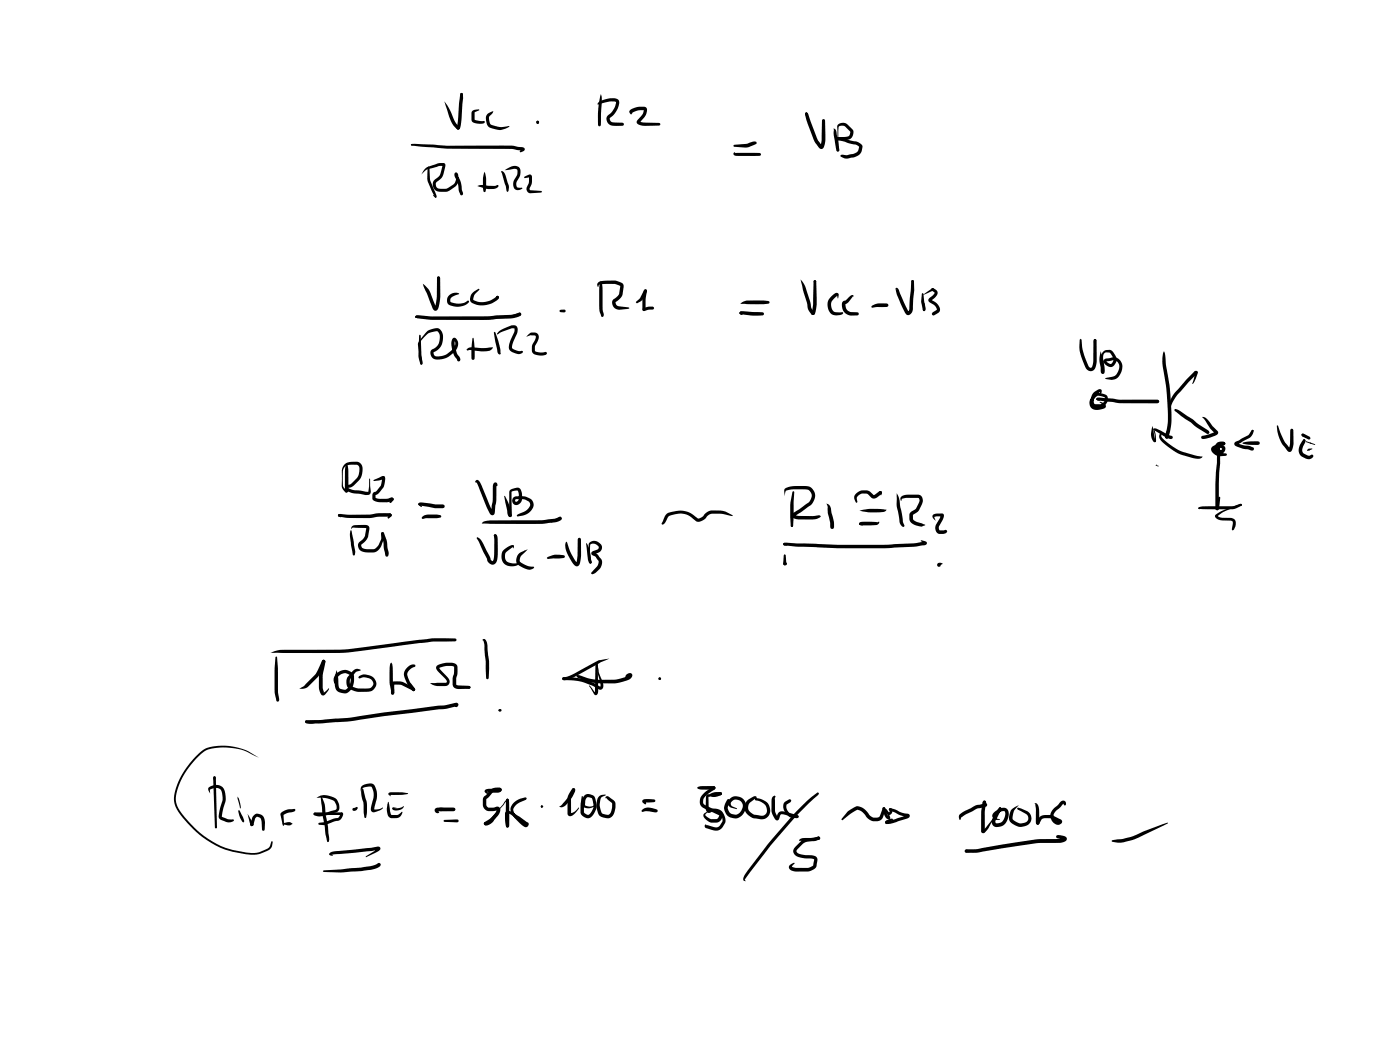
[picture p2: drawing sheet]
<svg xmlns="http://www.w3.org/2000/svg" width="285mm" height="214mm" viewBox="0 0 285 214" stroke-linecap="round" stroke-linejoin="round" font-family="sans-serif">
<g fill="#000">
<path d="M93.8 19h.4l.1 .2-.3 .6-.2-.2zM122.3 19.2a17 17 0 0 1 .1 4.8l-.1 1.4-.2 .3-.3-.1a17.2 17.2 0 0 1 .5-6.4zM83.7 29.4l.2 .1v.1l-.2-.1zM83.8 29.3l3.3 .1a79.3 79.3 0 0 0 11.4 .2l5.8 .1 1.3 .2a1.02 1.02 0 0 1 1.3 .5l-.3 .3-.6 .3-.2-.1 .5-.6v.3l-2-.3h-5.8a105.5 105.5 0 0 1-14.1-.6l-.6-.1-.1-.1zM83.8 29.4l.5 .3-.6-.1zM86.6 34.3l.5-.3 2.1-.7a1.67 1.67 0 0 1 1.5 .1l-.4 2a4.4 4.4 0 0 1-1.6 1.9v.1a.88 .88 0 0 0 1.1 1h1.2l1.4-.9 .4-.9v-1.1h.3a7.3 7.3 0 0 1 1 3.3l.1 .3a.39 .39 0 0 1 0 .5 .39 .39 0 0 1-.4 .1l-.3-.6a8 8 0 0 0-1-3.5 .42 .42 0 0 1 .5-.4 .42 .42 0 0 1 .3 .6v1.2l-.5 .9-1.6 1.1-1.4 .1a1.48 1.48 0 0 1-1.6-1.1 1.48 1.48 0 0 1 .8-1.8l.6-.7 .5-1.9 .2 .2h-1l-2.3 .7-1.2 1zM87.1 34.1l.1-.2 .2 .2 .2 2.6 1.3 3v.4l-.2 .2-.7-1.1-.9-2.3zM90.5 20.6a17.8 17.8 0 0 1 2.2 4.4l.9 1-.3 .4-.6-.4a6.5 6.5 0 0 1-1.6-3.5zM93.8 19h.4a2.53 2.53 0 0 1-.1 2.1l-.1 2.1a6 6 0 0 1-.4 3l-.3 .2-.3-.4 .2-1.5 .3-3.4zM97.2 37.9a4.4 4.4 0 0 1 2.6-.1l1.6-.1a.76 .76 0 0 1-1 .8 7.2 7.2 0 0 1-3.2-.6zM96.1 22.6l.5-.2 .9-.1 .1 .1-1 .5v1.5l2.1 .3a.6 .6 0 0 1-.9 .5 1.76 1.76 0 0 1-1.8-.6v-1.6zM98.7 34.9a7.8 7.8 0 0 1 .1 4.2h-.3a7.8 7.8 0 0 1 .2-4.2z"/>
<path d="M99.2 23.2l1.2-.5-.8 1.2 .1 1.1 .4 .4a4.9 4.9 0 0 0 3.5 .2l.1 .2a3.7 3.7 0 0 1-4.3 0 2.33 2.33 0 0 1-.2-2.6zM102 34.9l.3-.1a1.71 1.71 0 0 1 .8 1.4l.5 1.9-.1 .8-.2 .2-.2-.2-.1-1zM102.7 34.7l.6-.4a1.75 1.75 0 0 1 2.5 0l.2 .5-.1 .9-.8 1.5a.75 .75 0 0 0 .2 .9 .75 .75 0 0 0 .9 .1h.1a.36 .36 0 0 1-.1 .4 .36 .36 0 0 1-.4 .1 1.1 1.1 0 0 1-1.2-.4 1.1 1.1 0 0 1-.1-1.2l.5-1a1.66 1.66 0 0 0 .3-1.6l-.6-.1zM106.8 36l1.2-.5 .3 .3v.5a2.94 2.94 0 0 1-.5 2.1l.2 .3 2.2 .2 .2 .1-.2 .2-2.2 .2a.9 .9 0 0 1-.7-1.3l.4-.9v-1.2l.2 .1-1.1 .2-.1-.2zM121.9 20.8a4.1 4.1 0 0 1 4-.5 2.92 2.92 0 0 1-.9 3l-.7 .6a.63 .63 0 0 0 .4 1l2 .1 .3 .3-.3 .3h-1.9a1.3 1.3 0 0 1-1.2-.8 1.3 1.3 0 0 1 .3-1.4 3.4 3.4 0 0 0 1.5-2.6 4.8 4.8 0 0 0-3.1 .3l-.5 .2-.2-.1zM128.3 22.4a3.6 3.6 0 0 1 3.3-.5 2.06 2.06 0 0 1-.7 2.3l-.6 .7-.1-.2 .8 .2 3.2 .1 .3 .3-.3 .3h-2.9l-1.4-.3a.52 .52 0 0 1-.1-.8l.9-1.1 .4-1a3.7 3.7 0 0 0-2.3 .5l-.3 .4h-.1a.5 .5 0 0 1-.1-.9zM149.4 29.5l2.6-.2 1.5-.5 .5 .1 .1 .2-.4 .3-1.6 .6-2.6-.1-.2-.1zM149.4 31.1l.1-.1 .3 .3-.1-.1 .2-.1h4.8l.3 .3-.3 .3h-5a.4 .4 0 0 1-.3-.6zM163.9 23l.3-.1 .2 .3-.2 .5zM164 23l.3-.1 .2 .3-.1 .2h-.3l-.2-.2zM164 23l.2-.1 .4 .4 1.8 5 .9 1.3-.3 .1 .3-1.1 .1-4 .3-.3 .2 .1 .2 3.1-.1 1.6a.93 .93 0 0 1-1 1.2l-1-1.2-.4-.8-1.5-4-.2-.9zM167.5 24.4h.4l.1 .2-.2 .5-.3-.2z"/>
<path d="M169.7 26.2l.4 .1 .2 .6 .6 3.7-.3 .3-.2-.1-.2-.5-.5-2.9zM170.7 25.3a1.48 1.48 0 0 1 2 .2l.7 .7a1.48 1.48 0 0 1 .1 1.7 1.48 1.48 0 0 1-1.6 .6h-1.2l-.3-.3 .3-.3h1.2a.96 .96 0 0 0 1.2-1.1l-1.2-1.1-.7-.1-.4 .2-.1 3.9 .2 .9-.1 .2h-.4l.1-5.1zM170.5 28l.3-.1 3 .9a1.81 1.81 0 0 1 1.8 1.1l-.1 .7a2.18 2.18 0 0 1-2.2 1.5l-.9 .2-.9-.3a.31 .31 0 0 1-.4-.4 .31 .31 0 0 1 .5-.1l.8 .1a3.9 3.9 0 0 0 2.3-.8l.2-1 .1 .1-.8-.5-3.6-.9-.2-.3zM170.5 28l.2-.1 .3 .1v.4l-.3 .1h-.2zM86.1 57.8a4.3 4.3 0 0 1 1.8 2.5l.9 2.3h-.3l.4-2.1 .1-3.9 .3-.3 .3 .3v3.5l-.3 2.5a.62 .62 0 0 1-.6 .7 .62 .62 0 0 1-.6-.6zM88.2 39.7l.6 .4-.2 .1zM88.6 40l.3 .1-.1 .1-.3-.1zM89.1 56.4l.2-.1 .3 .1v.5l-.2 .1-.4-.3zM91.4 60.2l.4-.3a1.64 1.64 0 0 1 1.7-.1l-.5 .2a1.4 1.4 0 0 0-1.3 1l.1 .5a3.6 3.6 0 0 0 3 0l.4-.3 .2 .1a1.22 1.22 0 0 1-.9 .9 2.91 2.91 0 0 1-3.4-.5l-.1-.8zM96.2 59.6l1.2-.8 .2 .1-1 1.2-.2 .9a3.5 3.5 0 0 0 3.6 .1l1-.6v.1l.1-.3 .2-.1a.44 .44 0 0 1 .3 .4 .44 .44 0 0 1-.3 .5 5.1 5.1 0 0 1-3 1.1 2.6 2.6 0 0 1-2.6-1l.2-1.1zM121.8 57.6l.2-.2a8.2 8.2 0 0 1 3.3-.3l.2 .1a1.56 1.56 0 0 1 1.5 .9l-.2 1.6a3.2 3.2 0 0 1-1.5 1.8l.2 .5 .3 .3 2.4 .4-.4 .2-1.7 .2a1.33 1.33 0 0 1-1.3-.8 1.33 1.33 0 0 1 .2-1.5l1-.9 .3-1.7-1.1-.4h-2.3l-.9 .2-.2 .4-.2-.4zM122.3 57.2l.4 1.3v4.4l.2 1.2-.1 .3h-.3l-.3-.7a11 11 0 0 1-.2-3.8l.1-2z"/>
<path d="M131.2 59h.4l.1 .2-.2 1.7-.1 2.1-.3 .3-.3-.3v-2zM163 56.9a6.5 6.5 0 0 1 1.5 3.2l.7 2.5 .7 1.2-.1 .2a.9 .9 0 0 1-1.1-.7zM165.7 57.1l.2-.1 .3 .3-.2 .7-.2-.1-.2-.6zM182.4 58.6h.3l.3 .4 1.1 2.7 .9 1.8-.2-.1 .3-.5 .4-5.6 .3-.3 .2 .1 .1 2-.2 3.8a1.04 1.04 0 0 1-1.4 1.1l-.8-1.4-1-2.5-.3-.9 .1-.3h-.2zM185.6 57.1h.4l.1 .2-.3 .5-.3-.5zM187.7 59.8l.2-.2 .1 .2 .5 2.9-.2 .6-.2 .1-.2-.3-.3-1.6zM189.7 58.7l.5 .1a.96 .96 0 0 1 .7 1l-.6 .9-.7 .5v-.2l.8 .5a1.55 1.55 0 0 1 .8 2l-1 .7-.4-.1-.1-.2 .2-.3 .8-.5a1.16 1.16 0 0 0-.6-1.1l-.5-.2a.62 .62 0 0 1-.6-.5 .62 .62 0 0 1 .3-.7l1-1-.6-.4-.1-.3zM84.6 64.4l.3-.1 .1 .3-.3 .1zM84.6 64.3l.4-.1 2.7 .2h11.8l4.6-.3 1.7-.5 .3 .4-.2 .3-1.3 .5-5.1 .3h-11.9l-2.7-.3-.3-.1zM84.6 64.4l.2-.1 .4 .5-.6-.2zM87 67.5a2.52 2.52 0 0 1 2.6-.5 3.1 3.1 0 0 1-1.3 4.8 .67 .67 0 0 0 .6 .8 3.7 3.7 0 0 0 2.1-.5l1.1-1a1.27 1.27 0 0 0 .3-1.8h.2v.9l.4 1.6 .6 1a.44 .44 0 0 1 .1 .5 .44 .44 0 0 1-.5 .2l-.8-1.2-.4-1.4a2.44 2.44 0 0 1 .1-1.9 .69 .69 0 0 1 .8-.1 .69 .69 0 0 1 .3 .7v.9l-.4 .9a4.5 4.5 0 0 1-4 1.8 1.22 1.22 0 0 1-1-.8 1.22 1.22 0 0 1 .3-1.3 2.2 2.2 0 0 0 .9-3.7l-1.5 .3a4.3 4.3 0 0 0-2 2.1l-.2 .2 .1 .6 .6 3.4-.2 .2-.2-.2a5.7 5.7 0 0 0-.4-2.8l-.1-.6a1.48 1.48 0 0 1 .6-1.6zM85.3 68.3l.2-.2 .2 .2 .1 4.1 .2 1.4a.3 .3 0 0 1-.2 .4 .3 .3 0 0 1-.3-.3l-.3-1.5z"/>
<path d="M95.1 71.1a1.43 1.43 0 0 1 1.3-.4l1.6 .2 2.3-.2a1.04 1.04 0 0 1-1.3 .8l-3.3-.2-.6 .1-.1-.2zM96.2 68.9l.1-.1a11.9 11.9 0 0 1 .2 4.4h-.4a14.9 14.9 0 0 1 .1-4.3zM100.5 67.7l.2-.2 .2 .2 .5 1.7 .6 2.5a.37 .37 0 0 1-.4 .2 .37 .37 0 0 1-.3-.4zM101.1 60.3h.4v.4h-.4zM101.5 67.5l1-.6 1.6-.6a1 1 0 0 1 1.2 .2 1 1 0 0 1 0 1.3l-.8 1.7-.2 1.3 .9 .6 .6 .1 .5-.1 .2 .3a1.2 1.2 0 0 1-1.6 .3l-.7-.3a1.31 1.31 0 0 1-.4-2l.9-2a.53 .53 0 0 0-.1-.9h-.3a6.9 6.9 0 0 0-2.9 1.3l-.2-.1zM101.1 60.3h.4v.4l-.7 .2zM104 64.2l1.8-.6 .3 .4-.1 .2-.7 .2-1.2 .1-.2-.2zM107.5 68.2l.6-.5h.6a1.02 1.02 0 0 1 1 .6 1.02 1.02 0 0 1-.2 1.1l-.6 1.2v.8l.2 .2a3 3 0 0 0 1.9 .1h.3l.1 .2a1.75 1.75 0 0 1-1.9 .4l-.7-.1a.85 .85 0 0 1-.5-.8v-1l.4-.7a1.09 1.09 0 0 0 .3-1.3l-.9-.2-1 .4zM114 63.1l.9-.1 .3 .3-.3 .3h-.7l-.3-.3zM122.6 63.7h.1l.2 .6-.3 .2-.2-.2zM131.1 59.1l.3-.2 .3 .3-.7 1.5-.4 .5-.9 .6-.2-.2v-.2l.8-.7zM130.9 62.8l1.3-.4h.7l.3 .3-.3 .3-.8 .1-1 .2-.2-.1z"/>
<path d="M150.6 63.6l.3-.2 .2 .1v.3l-.3 .2-.2-.1zM150.7 61.9a2.76 2.76 0 0 1 2.4-.7h2.4l.9 .1 .3 .3-.3 .2-.9 .1zM150.7 63.4l4.5 .2 .4 .3-.4 .3h-2.4l-1.9-.2-.3-.3zM150.6 63.5l.2-.1 .3 .2 .1 .5h-.2l-.3-.2zM165.7 57.1l.2-.1 .3 .3 .1 4.8a2.65 2.65 0 0 1-.5 2l-.5-.1-.1-.2 .3-1.8zM169.2 60.4a1.3 1.3 0 0 1 1.4-.7l.2 .3-.2 .7-.2-.6v.2a1.92 1.92 0 0 0-.7 3.1l.4 .2h1.5a.54 .54 0 0 1-.7 .6h-.6a2.12 2.12 0 0 1-1.6-3.2zM171.6 61.4l.6-.3 1.1-1 .5 .1v.2l-.2-.1-.8 1.2-.7 .4a1.39 1.39 0 0 0 1.2 1.6l1.2 .1 .4 .3-.4 .3-1.2 .1a1.99 1.99 0 0 1-1.7-2.9zM177.5 62.2a4.2 4.2 0 0 1 3.3-.3l.1 .2-.1 .3-.3 .1-2.9 .2-.2-.3zM187.8 60.1l2-1.4h.3l.1 .2a.9 .9 0 0 1-.9 .6zM188 61.9l.1-.2 .2 .2 .1 1.2-.3 .3-.2-.3zM219.8 69.2l.2-.2 .2 .2 .2 1.9 1 2.9 .3 .7 .4 .2a1.39 1.39 0 0 0 .5-1.5v-4.1l.1 .1v-.3l.2-.1 .4 .3v4.1a1.95 1.95 0 0 1-1 2.1 1.17 1.17 0 0 1-1.3-.6l-.5-1.4a7.7 7.7 0 0 1-.7-3zM222.7 69.1l.2-.1 .3 .3-.4 .5z"/>
<path d="M222.7 79.9l.1-.1a1.35 1.35 0 0 1 1.4-.5l.1 .2v.5l-.2 .1-.2-.4 .1 .1-1 .7-.3 .8a.6 .6 0 0 0 .3 1l1.3-.1a1.13 1.13 0 0 0 .7-1.2l-.6-.3a1.27 1.27 0 0 0-1.8 .9l-.1 .4a.69 .69 0 0 0 .7 .8l1.4-.3v.2l-.2-.4-.5-.4a.97 .97 0 0 1 1.2 1.1 2.89 2.89 0 0 1-2 .5 1.54 1.54 0 0 1-1.3-1.2 1.54 1.54 0 0 1 .6-1.6l.5-.5a2.35 2.35 0 0 1 2.4 .3 1.63 1.63 0 0 1-1.5 2.4h-.5a1.17 1.17 0 0 1-1.2-1.7l.2-.8zM224.1 71.5l.6 3.3v.9h-.3l-.2-3a1.39 1.39 0 0 1 2.1-1.4 2.02 2.02 0 0 1 .6 3 1.26 1.26 0 0 1-1.4 .2 1.26 1.26 0 0 1-.7-1.3l.3-.2h.6a1.99 1.99 0 0 1 2.4 .4 1.99 1.99 0 0 1 .2 2.4l-.5 .9-.7 .5-.8 .1-1.3-.2 .1-.1 1.8-.4 .4-.4a1.84 1.84 0 0 0 .3-2.5l-.1-.1a1.09 1.09 0 0 0-1.2-.2l-1 .2 .5 .4 .4 .1a1.01 1.01 0 0 0 .4-1.4l-.6-.9-.7-.1a.7 .7 0 0 0-.7 .7l.3 2.7a.72 .72 0 0 1-.4 1l-.4-.3v-1.1a5 5 0 0 1 0-3.2zM237 71.5l.2 .8 .2 2.1a44.1 44.1 0 0 1 .9 13l-.5 1.8-.2 .1-.3-.1-.1-.4 .5-2.5a53.5 53.5 0 0 0-1-12.2v-1.8zM243.3 75.6l.2-.1 .3 .2v.3l-.6 1.7-.4 .5-.1-.1 .4-1.1zM70.6 94.3l.3 1.2v4.4l-.1 .2-.3 .2-.3-.3v-4l.1-1zM76 97.8l1.7-.8a.4 .4 0 0 1 .5 0 .4 .4 0 0 1 .1 .5l-1.2 .3-1 .1zM77.8 97l.3-.1 .2 .2a2.94 2.94 0 0 1-.2 2l-1 1.4-.7 .3 .1 .7-.1-.2 .9 .3 1.8-.1a.62 .62 0 0 1 1 .1l-.1 .3-1.1 .4h-1.6l-.9-.2a1.11 1.11 0 0 1-.2-1.9l.4-.2 .9-1.1zM96.9 97.8a.64 .64 0 0 1 .9 .6l2.6 5.8-.4 .1 .3-2.4 .1-3a.47 .47 0 0 1 .5-.7 .47 .47 0 0 1 .2 .8l-.3-.3 .3 .1-.1 3.2-.2 2.1a.58 .58 0 0 1-.4 .8 .58 .58 0 0 1-.7-.5l-2.7-6.2 .2-.1-.3 .2-.2-.2zM179.1 100.1l.3-.1 .2 .3-.1 .2-.3 .1-.2-.3zM223.2 81.1l.3-.1 .2 .1v.3l-.2 .1-.2-.1zM223.4 81l3.5 .2a10.7 10.7 0 0 0 3.6 .2h5.2l.2 .1 .1 .2-.1 .3-.2 .1h-5.2a17.6 17.6 0 0 1-4.6-.3l-2.4-.3-.3-.3zM223.3 81.1h.4l.3 .3-.2 .2-.5-.1z"/>
<path d="M234.6 86.7l.6 2.9 .2 .2a.44 .44 0 0 1-.6 .1 .44 .44 0 0 1-.2-.4 3.5 3.5 0 0 1 0-2.8zM234.9 87.3l.2-.1a4.2 4.2 0 0 1 2.3 1.1l1.3 .5a.45 .45 0 0 1-.2 .5 .45 .45 0 0 1-.5 0l-3.1-1.7-.1-.2zM234.8 87.4l.1-.1 .2 .1 .2 1.5a.98 .98 0 0 1-.1 1.1h-.2v-.4a4 4 0 0 0-.2-2.2zM236.2 88.1l.2-.1 .2 .2-.1 .7a10.8 10.8 0 0 0 5.7 3.5l1.4 .4 1.1 .1v.3a1.56 1.56 0 0 1-1.7 .1 11.1 11.1 0 0 1-6.9-4.1l-.1-.5zM237.6 87.7l.1-.1 .2 .1v1.2l-.1 .3-.2 .1-.3-.1a1.14 1.14 0 0 1 .2-1.3zM237.3 88.7l.2-.1 .1 .3-.1-.3 .3 .1v.5l-.2 .1v-.4v.4l-.3-.1zM243.2 75.6l.3-.1 .2 .1 .1 .2-.1 .3-4 4.3-.9 1.4-.5 1.2-.1 .1-.2-.2a5.4 5.4 0 0 1 1.8-3.6zM239.2 83.3h.2l.6 .2 2.8 1.8 1.1 1 2.2 1.4 .2 .3-.1 .3h-.5l-2.2-1.4-1.1-.9-3.2-2.3zM244.8 84.9a1.3 1.3 0 0 1 1.1 .6l1 1.3 .8 .8a.62 .62 0 0 1 .3 .7 .62 .62 0 0 1-.7 .4l-2.1 .7-.6-.1-.1-.2 .4-.4 1.2-.3 1.3-.5v.4a8.7 8.7 0 0 1-2.2-2.9zM247.9 90.2l.3 .2-.4 .2-.1-.1zM247.8 90.4l.3-.2 .1 .2-.2 .2zM247.9 90.2h.3l.1 .3a22.9 22.9 0 0 1-.1 5.7v7.3l-.1-.1v.4l-.3 .1-.4-.4 .1-4.5 .3-4.7z"/>
<path d="M249 90.1h.4l.1 .3a1.04 1.04 0 0 1-1.1 .4zM246.8 91a1.84 1.84 0 0 1 2.7 .1 .99 .99 0 0 1-.4 1.1 .99 .99 0 0 1-1.2 0 1 1 0 0 1-.8-.8 1 1 0 0 1 .5-1l.8-.5a.81 .81 0 0 1 1.1 .4l-.1 .2-.4 .1a.85 .85 0 0 0-1.1 .7l.8 .3 .1-.3-.7-.2-.8 .4 .8 .7 1.6 .2v.3l-1.4 .2-1.1-.4a1.01 1.01 0 0 1-.4-1.5zM252.9 90.2a6.4 6.4 0 0 1 3.5-.2l.1 .2-.1 .3a6.7 6.7 0 0 1-3.5-.3zM254.9 87.6l.3 .1-.4 .3-.1-.1zM254.8 87.7l.2-.2a.2 .2 0 0 1 .2 .2 .2 .2 0 0 1-.2 .2 .2 .2 0 0 1-.2-.2zM251.4 90.1l2.7-1.5 .3-.4a.8 .8 0 0 1 .8-.6 1.77 1.77 0 0 1-1.1 1.7l-2.2 1.2v-.3l2.9 .8a.52 .52 0 0 1 .4 .6l-.4 .1-1.5-.3-1.7-.6a.48 .48 0 0 1-.2-.7zM260.1 86.6l.6 1.4a8.8 8.8 0 0 0 2 3.4h-.3l.3-1.1v-2.7l.3-.3 .3 .3v3.2a.9 .9 0 0 1-.9 1.2 7.4 7.4 0 0 1-2.3-4.2l-.1-1.1zM265.4 89.5h.3v.3h-.3l.1 .1-.3-.3zM265.1 88.4l.3-.1 1.3 .6 .1 .3-.1 .2-.2 .1-1.4-.7-.1-.2zM265.4 89.5l.1-.1 .3 .4-.5 1.1a1.08 1.08 0 0 0 .2 1.5l.9 .4 .7-.3 .2 .1a.8 .8 0 0 1-.9 .9l-1.3-.5a1.76 1.76 0 0 1-.4-2.5zM265.1 88.4a.78 .78 0 0 1 .8 .7l-.8-.3-.1-.2zM69 104.7h6.6a10.2 10.2 0 0 1 4-.1l.2 .3-.1 .2-.3 .1a12.3 12.3 0 0 0-3.9 .3l-5.2-.1-1.4-.3-.1-.2z"/>
<path d="M68.9 104.8l.3-.1 .4 .4-.2 .2-.4-.1-.2-.3zM70.2 94.5l.9-.4 1.5-.1a1.5 1.5 0 0 1 1.2 2.1l-.2 .9-.4 .7-1.3 1.3-.5 .2-.5 .1 .1 .1a4.9 4.9 0 0 0 2.5 .5l1.5 .3 .3-2.8 .2 2.7a.6 .6 0 0 1-.5 .7l-1.6-.2a4.2 4.2 0 0 1-3-.9l-.1-.3a.72 .72 0 0 1 .9-.7l1.3-1.2a2.13 2.13 0 0 0 .3-2.8l-1-.1a1.53 1.53 0 0 0-2 1.5v2.8l.3 .5 .7 .4 .1 .2a.5 .5 0 0 1-.6 .2 .5 .5 0 0 1-.4-.4l-.3-.7v-3.3l.2-.6zM71.7 107.2l.4-.3h2.2a.81 .81 0 0 1 .8 .3 .81 .81 0 0 1 0 .9l-.1 .8a4.2 4.2 0 0 1-1.5 2.1 .87 .87 0 0 0 1.2 .8h1.5l.7-.5 .7-1.5v-1.2l.3-.3 .3 .3-.1 1.3-.3 .8a2.11 2.11 0 0 1-1.9 1.8h-1.1a1.55 1.55 0 0 1-1.9-1.7l1.3-1.5 .4-1.7-2.7-.2-.4 .4zM71.5 107.9l.8 4.3v.7l-.3 .2-.2-.2-.4-2.3a4 4 0 0 1 .1-2.7zM77.7 108.4l.2-.1 .3 .2 .6 1.7 .1 1.1a2.59 2.59 0 0 1 .1 2l-.2 .1-.4-.4-.4-2.7-.4-1.6zM79.2 104.6l.2-.1 .3 .2v.4l-.3 .1-.3-.2zM79.2 104.7h.5a.78 .78 0 0 1-.6 .9l-.2-.2zM79.6 101.4l.2-.1 .3 .2-.1 .4-.2 .1-.3-.2zM79.6 101.4h.4a.72 .72 0 0 1-.7 1v-.3zM85.2 102.5l.2-.1 .2 .1 .1 .2-.3 .2-.2-.1zM85.3 102.4l.7-.1 2.7 .4h1.5l.2 .1 .2 .3-.2 .3-.2 .1h-1.7l-3.1-.6-.2-.3zM85.2 102.5l.2-.1 .2 .2 .3 .4-.1 .2-.6-.4z"/>
<path d="M86 105.2a2.66 2.66 0 0 1 2.2-.4l1.4 .1 .3 .2-.1 .2-.8 .2h-2.2l-.7 .2-.3-.3zM97 109.5l.3-.1 .7 .6 1.7 3.4 .3 .6a.28 .28 0 0 0 .3 .2 .28 .28 0 0 0 .2-.3l.2-4.6-.2-.2a.43 .43 0 0 1 .6-.2 .43 .43 0 0 1 .2 .5v3.5a1.76 1.76 0 0 1-.9 2.1 1.32 1.32 0 0 1-1.3-1.3zM98.3 106.3l.3-.1a54.6 54.6 0 0 1 8.3-.3h3.7l2.4-.3 .7-.3v.2l.3-.3 .3 .1a.81 .81 0 0 1-1 1h-.2a36.6 36.6 0 0 1-8 .4l-7-.1zM100.7 108.8l.3 .1 .1 .2-.1 .2h-.4zM100.6 108.9h.4l.1 .2-.1 1.1-.4-1zM102.7 101h.1l.7 1.5 .6 2.2h-.1l.2 .3-.1 .2a.73 .73 0 0 1-.7-.3 .73 .73 0 0 1-.1-.7zM103.8 99.8l.9-.4a1.05 1.05 0 0 1 1.1 0 1.05 1.05 0 0 1 .5 1.1v1a1.06 1.06 0 0 1-.7 1.2 1.06 1.06 0 0 1-1.3-.5 .89 .89 0 0 1 .8-1.1h1.8l1 .4a1.63 1.63 0 0 1-.1 2.8 4.4 4.4 0 0 1-2.4 .9l-.2-.2 .5-.4a3.6 3.6 0 0 0 1.9-1.1 .92 .92 0 0 0 .1-1.4l-.9-.4-1.6-.1-.3 .2 .1 .3h.3l.3-.3v-1.3a.52 .52 0 0 0-.2-.6 .52 .52 0 0 0-.6 0l-.7 .3 .1 4.7v.2l-.3 .2-.3-.3 .1-4.8zM103.7 104.7h.4l.1 .3-.2 .3-.4-.1-.1-.2zM102.5 112a2.28 2.28 0 0 1 2-1l.1 .2-.1 .2-1.1 .8a1.32 1.32 0 0 0-.5 1.7 2.1 2.1 0 0 0 2.8 .6l.1-.1a.43 .43 0 0 1-.4 .7 2.17 2.17 0 0 1-3.2-1.1l-.1-1.2zM104.5 111l.1 .2-.1 .4-.2-.4zM105.6 112.7l1.8-.8-.5 .5a1.94 1.94 0 0 0-1.1 1.8l.3 .4 1.1 .5 1.4 .2 .2 .2-.3 .3a1.9 1.9 0 0 1-2.1-.3l-.6-.3a1.55 1.55 0 0 1-.2-2.5zM111.5 113.4a4.4 4.4 0 0 1 3.4-.3v.4l-1 .2-2.4 .1-.2-.2z"/>
<path d="M112.2 106.2l1.7-1h.3l.2 .3-.4 .4-1.7 .5zM115.2 110.4l.1-.1a13.3 13.3 0 0 0 2.2 4.3h-.2l.3-1.5v-3.3l.4-.3 .3 .3v3.3a2.97 2.97 0 0 1-.6 2.1 1.14 1.14 0 0 1-1.3-.8 6 6 0 0 1-1.3-3.6zM119.4 110.6a3.8 3.8 0 0 1 .9 2.9l.1 1.2a.7 .7 0 0 1-.7-.9zM120 110.5a1.53 1.53 0 0 1 1.7-.2 1.53 1.53 0 0 1 .8 1.5l-.3 .5-.4 .2-.8 .3v-.3a2.75 2.75 0 0 1 1.6 2l-.2 .7-.3 .7-1 .8-.7 .2 .1-.4 1.1-1.2a1.09 1.09 0 0 0-.2-1.6l-.3-.5a.61 .61 0 0 1-.7-.7l1.1-.5a.48 .48 0 0 0 .3-.8 1.03 1.03 0 0 0-1.6-.2 8.7 8.7 0 0 0 .2 3.5l-.2 .2-.2-.2-.2-3.6zM120.1 114.3h.3l-.1 .4h-.3v-.2zM135.7 104.7a5 5 0 0 1 5.7 .4l.7 .5a2.4 2.4 0 0 0 1.7-1.2l1-.5h1.9a4.7 4.7 0 0 1 2.4 1v.2l-2.1-.5h-2.1a2.6 2.6 0 0 0-1.5 1.2l-1.3 .4-.4-.1-.7-.5a4.2 4.2 0 0 0-4.8-.5l-.3 .3a1.72 1.72 0 0 1-1 1.4l-.2-.3zM159.5 110.6l.6-.1 3 .2a226.8 226.8 0 0 0 23.1-.1l2-.2v.3l-.8-.6 .2-.1 .7 .2a.43 .43 0 0 1 .4 .5 .43 .43 0 0 1-.5 .3l-1.7 .3a152.6 152.6 0 0 1-22.7 0l-4.1-.3h-.2zM159.8 99.5l1.4-.5 2.6-.1a2.12 2.12 0 0 1 2.1 1.4 2.12 2.12 0 0 1-.7 2.4l-3.3 2.4-.1-.3 .8 .2 2.9 .1 1.3-.2 .3 .2a2.04 2.04 0 0 1-1.6 .7l-3.5-.1a.67 .67 0 0 1-.8-.5 .67 .67 0 0 1 .4-.8l3-2.1a1.52 1.52 0 0 0-.1-2.6l-2.9-.1-1.5 .3-.3 1.1-.1-1zM159.6 113l.2-.2 .2 .2 .1 1.8-.3 .3-.3-.3zM159.5 110.6l.2-.1 .7 .5-.4 .1a.35 .35 0 0 1-.4-.1 .35 .35 0 0 1-.1-.4zM161 105.2l.2 .2 .3 1.7-.3 .2-.2-.2 .2-.6zM161.3 100.1l.2-.1 .2 .2-.1 5.1-.1 1.8-.3 .2-.2-.2a20.7 20.7 0 0 1 .3-7z"/>
<path d="M168.3 102.5l.4 .2 .4 .5 .7 3a1.71 1.71 0 0 1-.1 1.4l-.3 .1-.2-.1-.2-.3v-1l-.5-1.8v-1.4zM174.3 100.5l1-.6 1.2-.1 .6 .3 .8 .7 1.1-.8 .5 .1 .1 .2-.1 .3-.9 .7a.94 .94 0 0 1-1.2 0l-.8-.8h-1.2a1.08 1.08 0 0 0-1 1.1l.2 .6-.2 .2-.4-.6-.1-.5 .1-.4zM175 104a13.9 13.9 0 0 1 5.2-.2h.3l-.3 .3a12.2 12.2 0 0 1-5.2-.1zM175.1 106.4l.8-.2 3.1 .1-.1 .4-.3 .2-1.3 .1-2.1-.1-.3-.2zM175 106.5h.4l.3 .4-.1 .1-.6-.1zM179.1 100.1l.2-.1a.47 .47 0 0 1 0 .8l-.3-.5zM182.6 100.5v-.1a5.9 5.9 0 0 1 .7 2.9l.5 2.9 .4 .8-.1 .2a.88 .88 0 0 1-1-.9l-.2-1.6a10.3 10.3 0 0 1-.3-4.2zM183.5 101.1l.2-.1a6.9 6.9 0 0 1 3.3-.3 1.32 1.32 0 0 1 .6 2.1l-.6 1.3-1.1 .7v.9l.4 .4 2.1 .7-.1 .2a2.46 2.46 0 0 1-2.5-.4l-.6-.7v-1.3l.3-.4 1-.6 .7-1.6a.45 .45 0 0 0-.3-.6h-2.7l-.6 .2-.1 .4-.2-.5zM190 104.8l.7-.2a1.27 1.27 0 0 1 1.5 .3l-.2 .8-.8 1.5v.4l.1 .4 1.2-.1 .4 .3-.2 .3-.4 .2h-1a1.26 1.26 0 0 1-.7-1.9l1-1.8 .2 .2h-1.6l.3 .8-.5-.4a.53 .53 0 0 1 0-.8zM191 114.7l.5-.1 .5 .2-.5 .4v-.3l-.3-.2 .3 .4-.3 .3a.4 .4 0 0 1-.4-.3 .4 .4 0 0 1 .2-.4zM244 103.4l.1-.1 .2 .2-.2 .1zM244.1 103.3l.1-.1a36.4 36.4 0 0 1 6.8-.1l1.5-.5h.3l.1 .2-1 .6-.9 .3-6.9-.1-.1-.1z"/>
<path d="M244 103.5l.2-.1 .1 .3zM248 101.3l.2-.2 .2 .3-.2 2.2-.4 .3-.3-.3zM247.5 104.8l1.5-.9 3.6-1.3a.22 .22 0 0 1 .3 .2 .22 .22 0 0 1-.3 .2 9.2 9.2 0 0 0-4.5 1.9l-.3 .3 .1-.2 .7 .4h2a1.13 1.13 0 0 1 .9 1.8l-.3 .6-.3 .2-.1-.2 .2-1.3-.1-.4-.3-.1-2.1-.1-.7-.2a.58 .58 0 0 1-.3-.9zM55.1 132.9a8 8 0 0 1 4.5-.6h5.1a39.3 39.3 0 0 0 7.1-.2l16.1-2.1h4.8l.3 .3-.3 .3h-4.7l-16.1 2.1a39.8 39.8 0 0 1-7.2 .3zM56.1 133.8l.1-.2 .2 .2 .2 3.8a17.5 17.5 0 0 0 .2 5l-.3 .3-.2-.1-.1-.3a10.5 10.5 0 0 1-.3-4.1zM65.7 134.4h.5l.1 .3a12.7 12.7 0 0 0-.5 5.8l.2 .5h-.2l1.2-.8-.6 1a.61 .61 0 0 1-.7 .4 .61 .61 0 0 1-.5-.6 11.3 11.3 0 0 1 .5-6.6zM68.5 136.4l.4 1.8v1a.86 .86 0 0 0 .7 1.1l.3 .1a1.27 1.27 0 0 0 1.4-1.2l.1-1.5-.1-.2a1.68 1.68 0 0 0-2.6 .5 1.43 1.43 0 0 0 .2 1.5l-.2 .2a1.64 1.64 0 0 1-.8-1.6 1.64 1.64 0 0 1 1.1-1.4 1.95 1.95 0 0 1 2.4 0 1.95 1.95 0 0 1 .6 2.3 2.06 2.06 0 0 1-3.1 1.9l-.5-.5-.2-.8v-1.4zM71.8 136.6l.4-.3a1.16 1.16 0 0 1 1.3 .1l-1 .4-.9 1.1a1.17 1.17 0 0 0 .3 2l1.1 .3h1.8a1.11 1.11 0 0 0 1.2-.8 1.25 1.25 0 0 0-1-1.3l-1-.2-.8 .2-.2-.2 .1-.2 .8-.4 1.3 .2a1.71 1.71 0 0 1 1.4 2 1.71 1.71 0 0 1-2 1.4h-1a2.8 2.8 0 0 1-3-1.4l-.1-.9 .2-.6zM79.6 134.9l.3 .3 .1 1.3a11.8 11.8 0 0 0 .3 4v.6l-.4 .3-.3-.3v-.5a15.7 15.7 0 0 1-.1-5.5zM89 135.5a4.5 4.5 0 0 1 3.9-.2l.1 .1a2.76 2.76 0 0 1 .1 2l-.2 .8v1.2l2.6 .2 .2 .2v.3l-2.3 .2-.7-.1-.4-.4-.2-.5 .1-1.1 .2-1.1v-1.4a4.4 4.4 0 0 0-3 .3l1.6 1.7a1.03 1.03 0 0 1 .6 1.1 1.03 1.03 0 0 1-.9 .9 3.9 3.9 0 0 1-3.2-.6l3.3-.1 .2-.3-.4-.6a5.1 5.1 0 0 1-1.8-2zM98.2 130.3a.61 .61 0 0 1 .7 0 .61 .61 0 0 1 .3 .6l.1 1.3a19.9 19.9 0 0 1 .2 5.8l-.3 .3-.2-.3-.4-6.6-.1-.9zM114.5 138a11.4 11.4 0 0 1 7.4 1.6l.3 .2 .1-.5-1.1-4.2 .3-.2 .2 .2 .2 1.7 .4 1a2.53 2.53 0 0 1 .5 2.3l-.2 .2a.77 .77 0 0 1-1-.1 11.3 11.3 0 0 0-6.8-1.7l-.4-.3z"/>
<path d="M117.4 137.5h.3a14.8 14.8 0 0 0 10 .2l.3-.3 .3 .4-.4 .1-.1 .2a.42 .42 0 0 1-.5-.3 .42 .42 0 0 1 .3-.5 .62 .62 0 0 1 1.1-.1 .62 .62 0 0 1-.3 1l-.4 .2a11.1 11.1 0 0 1-5.7 .7h-.6a10 10 0 0 1-4.2-1.2zM117.4 137.5h.3l.6 .4h-.8zM121.3 134.9h.3l.1 .2v6a.48 .48 0 0 1-.5 .5 .48 .48 0 0 1-.4-.6l-.9-1.4h.2l1.2 1.4h-.2zM114.5 138l2.1-.7 5.3-2.9 2.2-.3-1.7 .7-5 2.8a3.7 3.7 0 0 1-2.9 .8zM43.5 158.1h.2l.2 .2-.2 .6-.2-.2zM43.5 158.1h.4v.3l.3 10-.2 .2-.2-.2zM39.8 154.1a5.8 5.8 0 0 1 5.1-2.3 12.3 12.3 0 0 1 7.8 2.5l-.6-.3a12.3 12.3 0 0 0-10.2-1.2 14.3 14.3 0 0 0-6.1 10.1 5.6 5.6 0 0 0 1.8 3.5 18.1 18.1 0 0 0 14.6 7.2l.6-.1 1.8-.8 .3-.4 .5-1.1 .1 .2-.1 .9-.6 .7a6.4 6.4 0 0 1-4.7 .9 19.3 19.3 0 0 1-14.1-9.1l-.4-.9a6.2 6.2 0 0 1 .7-4.7 17.9 17.9 0 0 1 3.5-5.1zM65.7 134.4h.5l.1 .3-.2 .3a9.1 9.1 0 0 1-3.3 4.8l-.8 .4h-1.1l1.1-.6 2.2-2.3zM62.2 146.7l8.5-.5a299.7 299.7 0 0 1 19.3-2.5l2.7-.6a.44 .44 0 0 1 .6 .1 .44 .44 0 0 1-.1 .6l-.2 .2-.2-.1-.1-.4 .2 .3-2.3 .6-12.4 1.4-7.4 1.1-5.5 .4h-2.5l-.6-.1zM62.2 146.7h.3l1.6 .6-.8 .1-1-.2-.2-.2zM79.9 138.9l1-.2a2.86 2.86 0 0 1 1.9 .5l1.3 .7 .4 .5a.49 .49 0 0 1-.8 0l-2-.9-1.4-.1v1.7l-.4 .3-.3-.3v-1.7zM82.8 136a1.54 1.54 0 0 1 1.7-.6v.3a1.75 1.75 0 0 0-1.5 1.9 5.2 5.2 0 0 0 1.4 2.4l.1 .4-.1 .2-.2 .1-.4-.3a6.1 6.1 0 0 1-1.5-2.8v-.7z"/>
<path d="M94.9 140l.6-.3 .3 .3-.2 .2h-.6zM42.5 160.3a2.01 2.01 0 0 1 2.2-.4 2.01 2.01 0 0 1 1.2 2 5.4 5.4 0 0 1-.5 3l-.2 1.4 1.1 .5h1.2l.2 .2a1.51 1.51 0 0 1-2 .2l-.8-.3-.3-.4 .3-2.3a3.8 3.8 0 0 0 .2-3.2 1.62 1.62 0 0 0-2.4-.1l.1 .7-.4-.8zM43.9 168.1l.2 .3a.18 .18 0 0 1-.1 .2 .18 .18 0 0 1-.2-.2zM48.4 162.2l.2 .4 .3 .9v1.1zM48.5 165.1l.1-.2 .2 .1 .6 1.3 .3 .8-.2 .4-.6-.9zM50.4 165.7l1.1 1.8a.39 .39 0 0 1 0 .5 .39 .39 0 0 1-.4 .1zM51.6 166a1.44 1.44 0 0 1 1.7-.1 1.44 1.44 0 0 1 .7 1.6l-.1 1.4-.3 .3-.3-.3v-1.4a.99 .99 0 0 0-1-1.2l-.4 .3-.3 1.4-.3 .2-.2-.1-.1-.3 .4-1.3zM51.1 167.7l.4-.1 .1 .3-.1 .2-.4 .1-.1-.3zM57.4 167.7a1.94 1.94 0 0 1 2.2 0 1.77 1.77 0 0 1-2.2 0zM57.2 165.5l1.5-.7 1.2-.1 .3 .2a1.94 1.94 0 0 1-1.6 .6l-.9 .4 .1-.1 .1 2.2-.2 .2-.1-.2-.5-2.2zM63.9 165.6l.2-.2 .2 .1 .1 .3-.3 .2-.2-.1zM64 165.5l5.6-.1 .2 .3-.2 .2-5.5 .1-.3-.3z"/>
<path d="M64.4 162.5a3.5 3.5 0 0 1 4.3 .4 1.75 1.75 0 0 1-.1 2.4 9.4 9.4 0 0 1-4.1 .8l-.5-.1-.2-.3 .3-.2 .5 .1a8.9 8.9 0 0 0 3.7-.7l.2-.5a1.66 1.66 0 0 0-1.6-1.8l-1.4-.2zM65.3 161.9a6.5 6.5 0 0 1 1 3.8l.5 2.5 .2 2.5v.6l-.2 .2-.2-.2-.4-1.6-.1-1.4-.5-2.5zM65.9 177.2l7.6-.5 2.3-.4 1.4-.6 .2 .1 .1 .3a2.96 2.96 0 0 1-2.6 1.1l-5.5 .4-3.5-.1-.2-.1zM66.7 170.9h.1l.2 .4-.2 .2-.2-.2zM67.1 173.7a2.5 2.5 0 0 1 1.9-.4l7.9-.9a.46 .46 0 0 1 .6 .3 .46 .46 0 0 1-.4 .6l-2.6 1.2v-.1l1.7-1.1 .7-.6 .1 .3-4.8 .6-4.7 .3-.2 .2-.2-.1zM67.1 173.8h.4l.2 .4-.6-.1zM64.9 167.6l1.3-.2 1.6-.7 1-.2 .5-.8 .1 .2v-.4a.39 .39 0 0 1 .5 .2 .39 .39 0 0 1-.1 .5l-.3 .4a1.21 1.21 0 0 1-1.2 .6l-2.4 .8-1-.1zM71.8 164.6l.9-.3 .1 .3-.4 .4a.38 .38 0 0 1-.5 0 .38 .38 0 0 1-.1-.4zM73.6 160.1a2.08 2.08 0 0 1 2.6-.2l.5 1.2 .1 .9-.7 2.8h1l.8-.4v.2l-1.3 .7-.5 .1-.3-.1-.3-.6 .4-1.6a3.2 3.2 0 0 0-.3-2.9l-.1-.1a1.65 1.65 0 0 0-1.9 .7l-.1 .5-.1-.7zM73.8 160.5l.2 .2 .5 2.1a5.7 5.7 0 0 1 .1 3.6l-.2 .2a4.9 4.9 0 0 1-.4-2.8l-.1-.7a4.7 4.7 0 0 1-.3-2.4zM74.3 166.2l.3 .2-.2 .2-.2-.2zM79 163.3h.1l.6 2.6h1.3l.8-.6a1.18 1.18 0 0 1-1.3 1.3 1.23 1.23 0 0 1-1.5-.5v-.1a4 4 0 0 1 0-2.7z"/>
<path d="M79.1 161.5l.1-.1a10.8 10.8 0 0 1 3.9 .1v.1a8.7 8.7 0 0 1-3.7 .2v-.1l.2 .5-.5-.4zM79.9 164.6l.1-.2 .4 .1a2.08 2.08 0 0 0 1.7-.3h.1a1.64 1.64 0 0 1-2.2 .7zM79.9 164.5h.9l-.8 .3zM89 164.7l.2-.1a1.09 1.09 0 0 1 1.4 .2 1.09 1.09 0 0 1-1.1 .3l-.8 .3zM88.6 164.7l.6-.3h3.2l.2 .1 .1 .3-.1 .3-.2 .1h-3.3l.1-.3v.3l.3 .2a.56 .56 0 0 1-.8 0 .56 .56 0 0 1-.1-.7zM90.5 166.9l2.6-.1 .3 .3-.3 .3-2.6-.1-.2-.2zM103.2 162.7h.3v.3l-.5 .3-4 4.6h-.4l-.1-.2 .1-.3a14.3 14.3 0 0 0 4.1-4.1zM98.7 160.9l.8-.3h1.9v.1l.4-.3 .2 .1 .1 .3-.2 .4-.5 .2h-2.2v-.3l.3 .8-.8-.6zM99.8 160.9a2.07 2.07 0 0 1 2.2-.4l.1 .3-.1 .2-.4 .1a1.28 1.28 0 0 0-1.6 .6l-1 1v1.2l.5 .5h1.1a.8 .8 0 0 1 1.1 0 .8 .8 0 0 1 0 1.2l-1.1 1.4a1.8 1.8 0 0 1-1.9 1l-.2-.3 .1-.2 .4-.1 .7-.5 1.2-1.4 .2-.6h.1l-.6 .2-1 .1a1.37 1.37 0 0 1-1.3-1.6l.1-1.2zM104.6 163.4l1.3-.8 1.1-.3 .2 .1v.2l-.1 .2-1.8 .9a1.27 1.27 0 0 0-.7 1.6l.6 1 1 1 .7 .6h.2v-.1l.1 .2-3.3-2.2-.6-.1a4.8 4.8 0 0 0 .3 2.4v-.1v.4l-.3 .1-.2-.2-.3-1.1v-1.5a.84 .84 0 0 1 1.4-.4l3.1 2.1a.56 .56 0 0 1 .2 .8 .56 .56 0 0 1-.9 .1l-1.7-1.7-.6-.8a1.64 1.64 0 0 1 .3-2.4zM103.1 162.7l.3-.1 .1 .4-.3 .1zM103.1 162.7l.2-.1 .3 .2 .1 .7v4.7l-.4 .3-.2-.1-.1-.5v-4.4z"/>
<path d="M116.5 160.6l.3-.1a.52 .52 0 0 1 .2 .8l-.1 .3a4.3 4.3 0 0 1-2.7 2.8l-.3-.2a8.4 8.4 0 0 0 2.6-3.4zM116.5 160.6l.3-.1 .3 .3-.8 1.6v3.3l-.1-.1a2.08 2.08 0 0 0 1.5-1.1h.2l-.2 .4-1.3 1.2a.56 .56 0 0 1-.9-.4l.1-2.9a3 3 0 0 1 .9-2.2zM118.5 162.1l.1 .1 .3 1.4v1.8l.9 .5a2.28 2.28 0 0 0 1-2l-.3-1.4-.7-.2-.3 .1-.3 .4-.1 1.1a1.93 1.93 0 0 0 2 .1 1.7 1.7 0 0 1-2.5 0l-.1-.9a1.31 1.31 0 0 1 1.7-1.4l.7 .3 .3 .5a3.1 3.1 0 0 1-.6 3.6 1.39 1.39 0 0 1-1.5 .4 1.39 1.39 0 0 1-.9-1.2v-1.7zM122 162.1l.5-.2 .8-.1-.8 .5a3.3 3.3 0 0 0 .1 3.3l1.3 .3 .3-.3 .3-.5 .1-1.5-.9-.9-.1-.2-.2 .1a.29 .29 0 0 1 0-.5 .29 .29 0 0 1 .4 0l1.4 1.1a2.74 2.74 0 0 1-.1 2.3 1.42 1.42 0 0 1-1.9 1l-.8-.2a3.3 3.3 0 0 1-.8-3.6zM130.7 164.9a2.09 2.09 0 0 1 2.1-.4l1 .4v.4l-.3 .1-1.9-.2-.8 .1-.2-.1zM130.8 162.9l.5-.2h.9l1 .1 .2 .2-.2 .3-1 .1h-1l.1-.3 .3 .5-.2 .2-.6-.5zM142.1 160.2a7.7 7.7 0 0 1 3.2-.1l.4 .3-.1 .3-.3 .1a7.6 7.6 0 0 1-3.2-.2l-.2-.2zM144.4 161.8l.8-.4 1.4-.1 .4 .3-.1 .2-.3 .1a3.9 3.9 0 0 0-2.3 .4l-.1-.2zM143.3 161.5l1.8-1.3 .2-.1 .3 .1v.5l-1.5 .9a1.54 1.54 0 0 0-.8 2.2l3.5 1.6a1.2 1.2 0 0 1-.5 2l-1.5 .1-1.2-.8a.73 .73 0 0 1-.4-.8 .73 .73 0 0 1 .9-.5l-.3 .2a.38 .38 0 0 0-.2 .4 .38 .38 0 0 0 .4 .3l.8 .5h1l.4-.3 .3-.5v.1l-2-.9a3.3 3.3 0 0 1-1.9-1.3 2.12 2.12 0 0 1 .7-2.4zM143.9 161.8h1.6l1.2-.5 .3 .3a2.35 2.35 0 0 1-2.4 .5l-.5-.1 .3 3a2.23 2.23 0 0 1 2.5 .1 2.23 2.23 0 0 1 .7 2.5l-.4 .7a1.72 1.72 0 0 1-2.3 .7l-1.2-.4-.2-.6 .2-.2 .2 .3v-.1l2.1 .4 .5-.3 .6-.9a1.65 1.65 0 0 0-1.5-2h-.5a.77 .77 0 0 1-.9 .3 .77 .77 0 0 1-.5-.8v-2.5zM146.5 161.4l.2-.1 .3 .2-.1 .3-.2 .1-.3-.2zM148.2 162.7l.2 .2-.3 .2z"/>
<path d="M148 162.9l.3-.2 .2 .2-.2 1a1.42 1.42 0 0 0 1.4 2 1.6 1.6 0 0 0 1.5-1.2 1.6 1.6 0 0 0-.7-1.7 1.19 1.19 0 0 0-1.7 .5l.2 .6 1.1 .6h-.1l-1-.2a1.15 1.15 0 0 1-.8-1.2 1.15 1.15 0 0 1 .9-1 2.11 2.11 0 0 1 2.6 .8 2.11 2.11 0 0 1-.5 2.7 2.13 2.13 0 0 1-2.7 .5 2.13 2.13 0 0 1-.9-2.7zM162.3 165l2.9-2.7 1.1-.9h.4v.2a109.9 109.9 0 0 0-14.7 17l-.4 .5 .3 .3h-.4a.73 .73 0 0 1 0-1.1 110.5 110.5 0 0 1 10.8-13.3zM152.1 163l1.3-.8a.37 .37 0 0 1 .4-.1 .37 .37 0 0 1 .3 .4l-.1 .3h-.1l-.1-.4-.1 .2-.9 .7a1.46 1.46 0 0 0-.4 1.5 1.46 1.46 0 0 0 1.1 1l1.4 .3a1.17 1.17 0 0 0 1.2-.6 1.17 1.17 0 0 0-.2-1.4l-.1-.2a3.3 3.3 0 0 0-2-1v-.3a2.53 2.53 0 0 1 3 2.6 1.76 1.76 0 0 1-2.3 1.5 2.52 2.52 0 0 1-2.9-2.5l.2-.6zM157.4 162.2l.3-.2 .2 .2-.1 .3v2.7l.6 1.3-.3-.1a1.3 1.3 0 0 1 2-1.1l2.4 .7v.5l-.4 .1-2.8-.8h-.3l-.2 .3a.83 .83 0 0 1-.7 .9l-.6-.7a2.6 2.6 0 0 1-.4-1.7v-1.7zM159.7 163.3l1-.5h.3l.1 .2-.1 .3-.8 .5a1.1 1.1 0 0 0 .2 1.3l.7 .8 1.4 .1v.5h-.9l-.7-.1-1-1a1.8 1.8 0 0 1-.2-2.1zM162.8 170.9l.7-.3h2.2l1-.3 .3 .3-.1 .3-.3 .1h.1l-.9 .3-3.1-.1zM162.5 171.9l.7-.7 .8-.4 2.6-.5 .3 .1 .1 .3-.2 .3-3 .6-1.6 1.6 .1 .4 .5 .3 2.6 .3a.94 .94 0 0 1 1 1.1l-.1 .6a1.65 1.65 0 0 1-1.8 1.5l-2.4 .1-.8-.2a.75 .75 0 0 1-.7-.8 .75 .75 0 0 1 .7-.7l.4-.2 .1 .2-.6 .7 .6 .2h2.8l1-.5 .2-1.1-.2-.2a7.9 7.9 0 0 1-3.6-.7 1.08 1.08 0 0 1-.1-1.8zM166.4 170.4l.3-.1 .2 .2v.4l-.2 .1-.3-.2zM172.6 165.2l1.3-.8a2.18 2.18 0 0 1 2.8 1.1 1.63 1.63 0 0 0 1.5 1l.9-.2 .6-1.8 .3-.2 .3 .3-.5 1.7a1.99 1.99 0 0 1-3.3 .2 2.99 2.99 0 0 0-2-1.6l-1.4 .8-1.6 1.3-.2-.2zM179.8 164.4l.2-.1 .2 .2 .4 1.2 .4 .6-.2 .1a2.24 2.24 0 0 0-.6-1.5l.2-.1 .7 1.2a.49 .49 0 0 1-.2 .8 .49 .49 0 0 1-.6-.5l-.6-1.7zM180.3 167.1l1-.4h.4l.2 .1-1.4 1-.2-.1-.1-.3zM180.3 164.7l.2 .2-.2 .2-.1-.2z"/>
<path d="M180.3 164.7l.7 .7 .1-.4h.3h-.4v-.2l.1-.2a.64 .64 0 0 1 .6 .4 .64 .64 0 0 1-.2 .7 .62 .62 0 0 1-1.1-.2l-.2-.5zM181 164.6l.2-.1 1.3 .4a4.8 4.8 0 0 0 2.4 .8 .51 .51 0 0 1 .3 .6 .51 .51 0 0 1-.5 .4l-1.7 .5a3.9 3.9 0 0 1-2.7 .5l-.1-.3a.73 .73 0 0 1 .9-.3l3.6-1.1v.3a5.5 5.5 0 0 1-2.7-1l-.9-.2-.1-.3zM195.4 165.9l.8-.6 2.5-1.3 1.9-.4-.3 .1v.3l-.2-.3a.45 .45 0 0 1 .1-.5 .45 .45 0 0 1 .5-.1l.1 .4a.42 .42 0 0 1 .2 .5 .42 .42 0 0 1-.4 .3l-1.7 .3-2.2 1.2-.9 .6-.3 .6-.3-.6zM196.5 173l2.7-.2a84.8 84.8 0 0 1 13.2-2h3.5l.6-.2v.4l-1.4-.4-.1-.2 .3-.4 1.2 .2a.64 .64 0 0 1 .7 .6 .64 .64 0 0 1-.7 .7l-.6 .1h-3.5a88.1 88.1 0 0 0-13 1.9l-2.7 .1-.3-.3zM196.5 173l.2-.1 1.4 .4-1.4 .3-.3-.3zM203.5 164.5l.3-.1v.5l-2 2.7-.7 1.3a.93 .93 0 0 1-1.2 .6v-.5h.4h-.2l.6-.5 2.3-2.7 .4-.8zM200.2 163.1h.5l.1 .2-.3 2v4l-.3 .3-.4-.1v-.3v-2.8v-1.4zM203.5 164.4h.3v.4h-.3zM202.3 165.5a2.44 2.44 0 0 1 2.4-1 1.65 1.65 0 0 1 .5 2.3 1.99 1.99 0 0 1-3.1 1.2l-.2-.6 .1-.6 1.2-2.1a.34 .34 0 0 1 .3-.3 .34 .34 0 0 1 .4 .2l-1.2 2.5 .1 .5a1.66 1.66 0 0 0 1.9-1.9l-.1-.4-.2-.2a2.18 2.18 0 0 0-1.5 .7l-.1 .1a.41 .41 0 0 0-.3 .5 .41 .41 0 0 0 .5 .3l.6 .1a1.23 1.23 0 0 1-1.5-.4l-.1-.5zM206 164.8l1.4-.9-.5 .6a2.85 2.85 0 0 0-.7 2.2 2.06 2.06 0 0 0 2.7 .7 .97 .97 0 0 0 0-1.7l-1.7-.9-.1-.2 .3-.1 1.8 .7a1.71 1.71 0 0 1 .7 2 1.71 1.71 0 0 1-1.8 1.1 2.81 2.81 0 0 1-2.7-1.5l.2-1.3zM210.6 163.6l.3-.1 .3 .2a2.5 2.5 0 0 1 .4 1.8v2.1l-.3 .3-.4-.3v-3l-.1-.9zM211.6 166.4l.9-.4 1.3-.1 1.8 .8a.63 .63 0 0 1 .6 .8 1.24 1.24 0 0 1-1.2 .4 1.24 1.24 0 0 1-.9-1 2.07 2.07 0 0 1 1.1-2.8l.6-.7a.62 .62 0 0 1 .9-.4 .62 .62 0 0 1 .1 1l-.3-.4-.7 .9a1.88 1.88 0 0 0-1.3 1.6l.3 .8a.53 .53 0 0 0 .8 .3v.2l-1.7-.8h-1.3l-.5 .2-.5 1-.3 .1-.4-.3z"/>
<path d="M211 167.3h.4l.2 .3-.1 .2-.4 .1-.2-.3zM226.3 171.2l.2-.1 1.9-.3a14.6 14.6 0 0 0 4.4-1.5l5-1.8-.1 .2-.8 .4-3.8 1.8a14.6 14.6 0 0 1-4.6 1.6l-1 .1-1-.2z"/>
<circle cx="93.3" cy="26" r=".35"/>
<circle cx="165.5" cy="63.8" r=".36"/>
<circle cx="243.5" cy="75.8" r=".32"/>
<circle cx="249.1" cy="90.3" r=".33"/>
<circle cx="69" cy="104.9" r=".24"/>
<circle cx="159.7" cy="110.8" r=".26"/>
<circle cx="159.9" cy="114.8" r=".34"/>
<circle cx="175.2" cy="106.6" r=".26"/>
<circle cx="95.5" cy="139.9" r=".28"/>
<circle cx="90.2" cy="164.8" r=".3"/>
<circle cx="98.8" cy="167.7" r=".33"/>
<circle cx="101.8" cy="160.8" r=".39"/>
<circle cx="116.8" cy="160.8" r=".34"/>
<circle cx="145.3" cy="160.4" r=".34"/>
</g>
<g fill="#000">
<path d="M109.3 24.7h.4v.3h-.4z" fill-rule="evenodd"/>
<path d="M235.3 94.7l.6 .2-.1 .1z" fill-rule="evenodd"/>
<path d="M235.3 94.7l.3-.1-.2 .2z" fill-rule="evenodd"/>
<path d="M266 89.9l.8 .2 .1 .2-1-.3z" fill-rule="evenodd"/>
<path d="M266.2 91.6l.3-.2 .2 .1-.4 .3z" fill-rule="evenodd"/>
<path d="M266.2 91.6l.2 .1-.2 .1-.1-.1z" fill-rule="evenodd"/>
<path d="M266.5 91.4h.7l-.7 .3-.2-.2z" fill-rule="evenodd"/>
<path d="M266.7 90.1l1.1 .4-.1 .1-.9-.3z" fill-rule="evenodd"/>
<path d="M101.7 144.4l.3 .2-.3 .3-.1-.2z" fill-rule="evenodd"/>
<path d="M110.2 164h.2v.5l-.2-.1z" fill-rule="evenodd"/>
<circle cx="109.5" cy="25" r=".22"/>
<circle cx="109.5" cy="24.9" r=".31"/>
<circle cx="265.9" cy="89.9" r=".08"/>
<circle cx="134.3" cy="138.2" r=".28"/>
<circle cx="101.6" cy="144.6" r=".1"/>
<circle cx="101.9" cy="144.6" r=".28"/>
<circle cx="110.4" cy="164.2" r=".26"/>
</g>
</svg>
